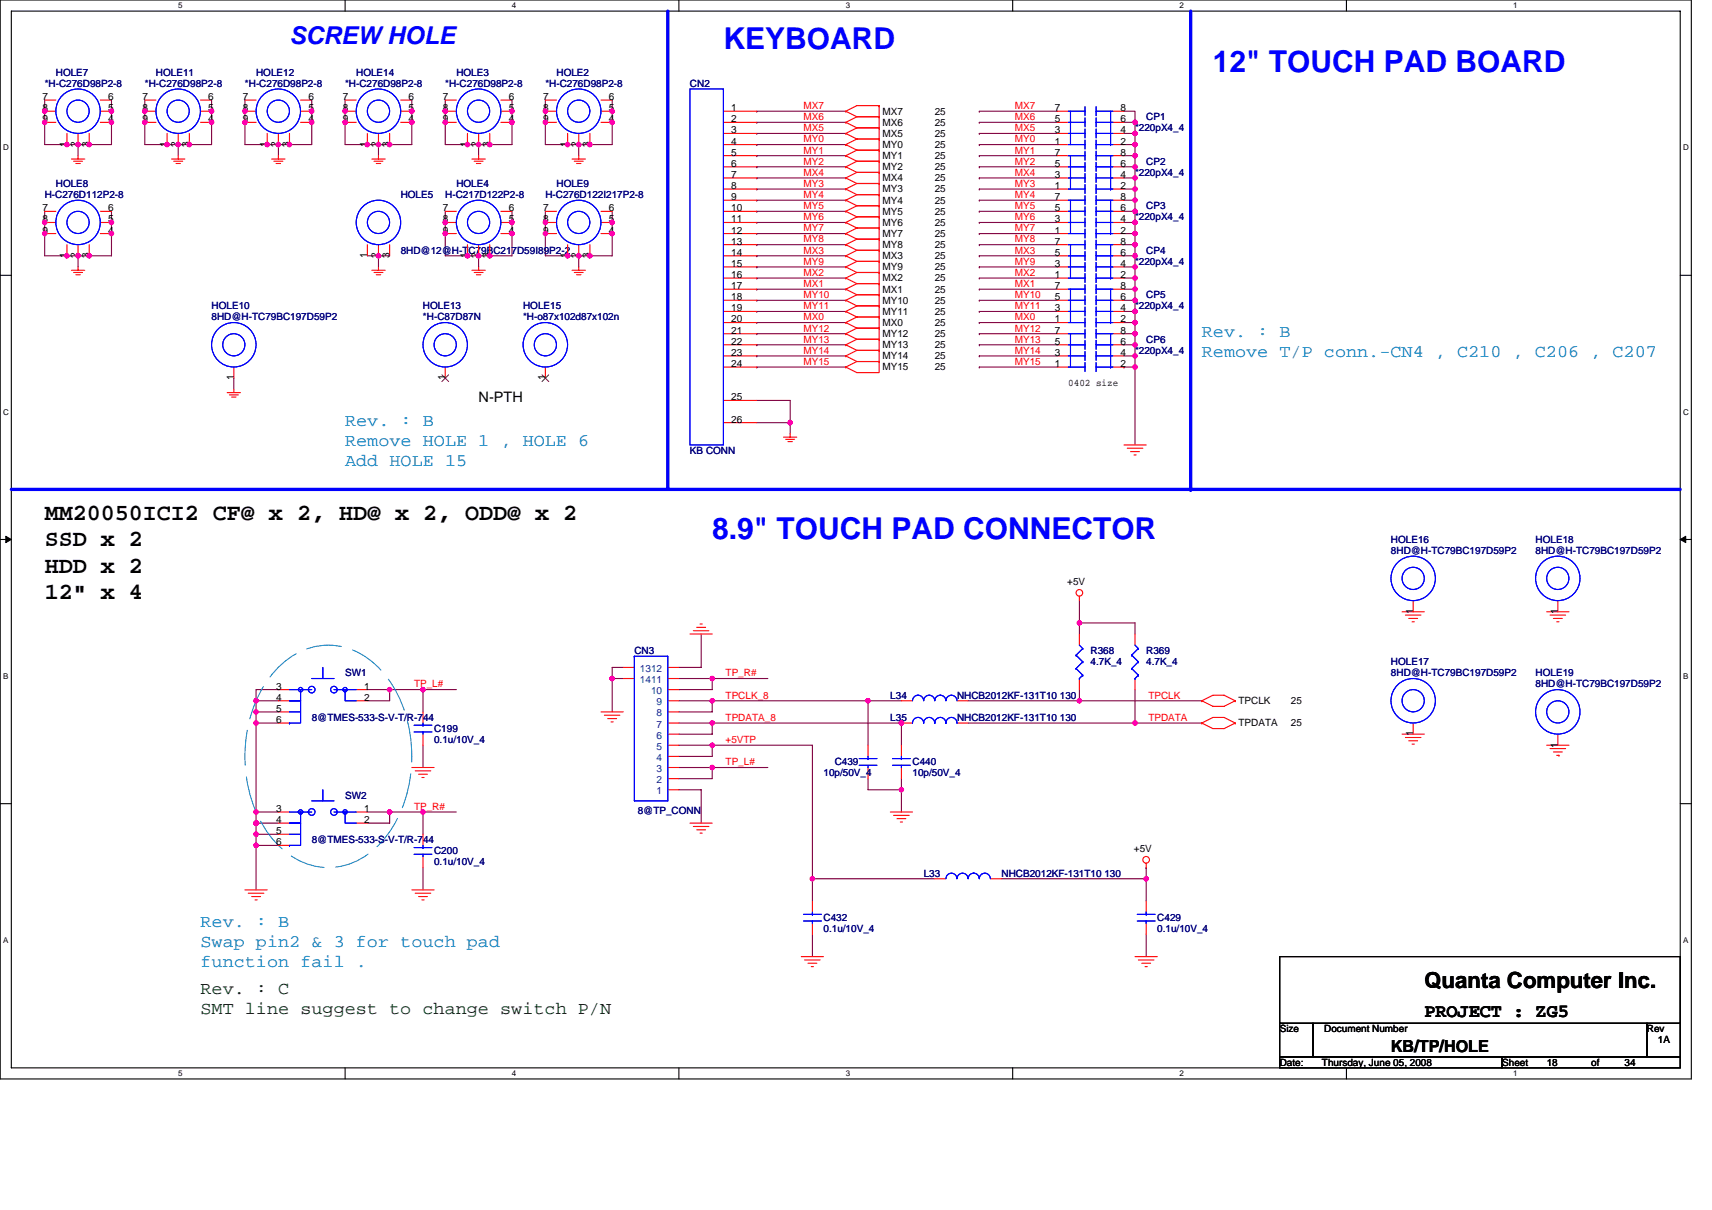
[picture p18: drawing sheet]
<svg xmlns="http://www.w3.org/2000/svg" width="297mm" height="210mm" viewBox="0 0 297 210" stroke-linecap="round" stroke-linejoin="round" font-family="sans-serif">
<defs><g id="words">
<g font-size="5.2" fill="#00f">
<text x="125.5" y="8.6">KEYBOARD</text>
<text x="210.4" y="12.4">12&quot; TOUCH PAD BOARD</text>
<text x="123.6" y="93.5">8.9&quot; TOUCH PAD CONNECTOR</text>
</g>
<text font-size="4.2" fill="#00f" x="50.2" y="7.7">SCREW HOLE</text>
<g font-size="4.1">
<text x="7.8" y="90.2">MM20050ICI2 CF@ x 2, HD@ x 2, ODD@ x 2</text>
<text x="7.8" y="94.8">SSD x 2</text>
<text x="7.8" y="99.4">HDD x 2</text>
<text x="7.8" y="104">12&quot; x 4</text>
</g>
<text font-size="3.9" x="247.1" y="171.4">Quanta Computer Inc.</text>
<text font-size="3.3" x="247.1" y="176.5">PROJECT : ZG5</text>
<g font-size="3.1" fill="#0080c0">
<text x="208.5" y="58.5">Rev. : B</text>
<text x="208.5" y="62">Remove T/P conn.-CN4 , C210 , C206 , C207</text>
<text x="59.9" y="74">Rev. : B</text>
<text x="59.9" y="77.5">Remove HOLE 1 , HOLE 6</text>
<text x="59.9" y="80.9">Add HOLE 15</text>
<text x="34.8" y="160.8">Rev. : B</text>
<text x="34.8" y="164.3">Swap pin2 &amp; 3 for touch pad</text>
<text x="34.8" y="167.8">function fail .</text>
</g>
<g font-size="3.1" fill="#004000">
<text x="34.8" y="172.4">Rev. : C</text>
<text x="34.8" y="175.9">SMT line suggest to change switch P/N</text>
</g>
<text font-size="2.9" x="241.3" y="182.5">KB/TP/HOLE</text>
<text font-size="2.5" x="83" y="69.8">N-PTH</text>
<g font-size="1.7">
<text x="7.4" y="17.4">7</text>
<text x="18.8" y="17.4">6</text>
<text x="24.7" y="17.4">7</text>
<text x="36.1" y="17.4">6</text>
<text x="42.1" y="17.4">7</text>
<text x="53.5" y="17.4">6</text>
<text x="59.5" y="17.4">7</text>
<text x="70.9" y="17.4">6</text>
<text x="76.9" y="17.4">7</text>
<text x="88.3" y="17.4">6</text>
<text x="94.2" y="17.4">7</text>
<text x="105.6" y="17.4">6</text>
<text x="7.4" y="19.3">8</text>
<text x="7.4" y="21.2">9</text>
<text x="18.8" y="21.2">4</text>
<text x="18.8" y="19.3">5</text>
<text x="24.7" y="19.3">8</text>
<text x="24.7" y="21.2">9</text>
<text x="36.1" y="21.2">4</text>
<text x="36.1" y="19.3">5</text>
<text x="42.1" y="19.3">8</text>
<text x="42.1" y="21.2">9</text>
<text x="53.5" y="21.2">4</text>
<text x="53.5" y="19.3">5</text>
<text x="59.5" y="19.3">8</text>
<text x="59.5" y="21.2">9</text>
<text x="70.9" y="21.2">4</text>
<text x="70.9" y="19.3">5</text>
<text x="76.9" y="19.3">8</text>
<text x="76.9" y="21.2">9</text>
<text x="88.3" y="21.2">4</text>
<text x="88.3" y="19.3">5</text>
<text x="94.2" y="19.3">8</text>
<text x="94.2" y="21.2">9</text>
<text x="105.6" y="21.2">4</text>
<text x="105.6" y="19.3">5</text>
<text x="126.9" y="23.1">3</text>
<text x="126.9" y="21.2">2</text>
<text x="126.9" y="19.3">1</text>
<text x="153.1" y="19.9">MX7</text>
<text x="153.1" y="21.8">MX6</text>
<text x="153.1" y="23.7">MX5</text>
<text x="162.2" y="19.9">25</text>
<text x="162.2" y="21.8">25</text>
<text x="162.2" y="23.7">25</text>
<text x="183" y="23.1">3</text>
<text x="183" y="21.2">5</text>
<text x="183" y="19.3">7</text>
<text x="194.4" y="19.3">8</text>
<text x="194.4" y="21.2">6</text>
<text x="194.4" y="23.1">4</text>
<text x="11.6" y="25.5" transform="rotate(-90 11.6 25.5)">1</text>
<text x="13.5" y="25.5" transform="rotate(-90 13.5 25.5)">2</text>
<text x="15.5" y="25.5" transform="rotate(-90 15.5 25.5)">3</text>
<text x="29" y="25.5" transform="rotate(-90 29 25.5)">1</text>
<text x="30.9" y="25.5" transform="rotate(-90 30.9 25.5)">2</text>
<text x="32.8" y="25.5" transform="rotate(-90 32.8 25.5)">3</text>
<text x="46.4" y="25.5" transform="rotate(-90 46.4 25.5)">1</text>
<text x="48.3" y="25.5" transform="rotate(-90 48.3 25.5)">2</text>
<text x="50.2" y="25.5" transform="rotate(-90 50.2 25.5)">3</text>
<text x="63.7" y="25.5" transform="rotate(-90 63.7 25.5)">1</text>
<text x="65.7" y="25.5" transform="rotate(-90 65.7 25.5)">2</text>
<text x="67.6" y="25.5" transform="rotate(-90 67.6 25.5)">3</text>
<text x="81.1" y="25.5" transform="rotate(-90 81.1 25.5)">1</text>
<text x="83" y="25.5" transform="rotate(-90 83 25.5)">2</text>
<text x="85" y="25.5" transform="rotate(-90 85 25.5)">3</text>
<text x="98.5" y="25.5" transform="rotate(-90 98.5 25.5)">1</text>
<text x="100.4" y="25.5" transform="rotate(-90 100.4 25.5)">2</text>
<text x="102.3" y="25.5" transform="rotate(-90 102.3 25.5)">3</text>
<text x="126.9" y="25.1">4</text>
<text x="126.9" y="27">5</text>
<text x="126.9" y="28.9">6</text>
<text x="153.1" y="25.7">MY0</text>
<text x="153.1" y="27.6">MY1</text>
<text x="153.1" y="29.5">MY2</text>
<text x="162.2" y="25.7">25</text>
<text x="162.2" y="27.6">25</text>
<text x="162.2" y="29.5">25</text>
<text x="183" y="28.9">5</text>
<text x="183" y="27">7</text>
<text x="183" y="25.1">1</text>
<text x="194.4" y="27">8</text>
<text x="194.4" y="28.9">6</text>
<text x="194.4" y="25.1">2</text>
<text x="126.9" y="30.9">7</text>
<text x="126.9" y="34.7">9</text>
<text x="126.9" y="32.8">8</text>
<text x="153.1" y="31.5">MX4</text>
<text x="153.1" y="33.4">MY3</text>
<text x="153.1" y="35.3">MY4</text>
<text x="162.2" y="31.5">25</text>
<text x="162.2" y="33.4">25</text>
<text x="162.2" y="35.3">25</text>
<text x="183" y="32.8">1</text>
<text x="183" y="30.9">3</text>
<text x="183" y="34.7">7</text>
<text x="194.4" y="30.9">4</text>
<text x="194.4" y="32.8">2</text>
<text x="194.4" y="34.7">8</text>
<text x="7.4" y="36.7">7</text>
<text x="7.4" y="38.6">8</text>
<text x="7.4" y="40.5">9</text>
<text x="18.8" y="40.5">4</text>
<text x="18.8" y="38.6">5</text>
<text x="18.8" y="36.7">6</text>
<text x="76.9" y="36.7">7</text>
<text x="76.9" y="38.6">8</text>
<text x="76.9" y="40.5">9</text>
<text x="88.3" y="40.5">4</text>
<text x="88.3" y="38.6">5</text>
<text x="88.3" y="36.7">6</text>
<text x="94.2" y="36.7">7</text>
<text x="94.2" y="38.6">8</text>
<text x="94.2" y="40.5">9</text>
<text x="105.6" y="40.5">4</text>
<text x="105.6" y="38.6">5</text>
<text x="105.6" y="36.7">6</text>
<text x="126.9" y="36.7">10</text>
<text x="126.9" y="38.6">11</text>
<text x="126.9" y="40.5">12</text>
<text x="153.1" y="37.3">MY5</text>
<text x="153.1" y="39.2">MY6</text>
<text x="153.1" y="41.1">MY7</text>
<text x="162.2" y="37.3">25</text>
<text x="162.2" y="39.2">25</text>
<text x="162.2" y="41.1">25</text>
<text x="183" y="40.5">1</text>
<text x="183" y="38.6">3</text>
<text x="183" y="36.7">5</text>
<text x="194.4" y="36.7">6</text>
<text x="194.4" y="38.6">4</text>
<text x="194.4" y="40.5">2</text>
<text x="11.6" y="44.8" transform="rotate(-90 11.6 44.8)">1</text>
<text x="13.5" y="44.8" transform="rotate(-90 13.5 44.8)">2</text>
<text x="15.5" y="44.8" transform="rotate(-90 15.5 44.8)">3</text>
<text x="63.7" y="44.8" transform="rotate(-90 63.7 44.8)">1</text>
<text x="65.7" y="44.8" transform="rotate(-90 65.7 44.8)">2</text>
<text x="67.6" y="44.8" transform="rotate(-90 67.6 44.8)">3</text>
<text x="81.1" y="44.8" transform="rotate(-90 81.1 44.8)">1</text>
<text x="83" y="44.8" transform="rotate(-90 83 44.8)">2</text>
<text x="85" y="44.8" transform="rotate(-90 85 44.8)">3</text>
<text x="98.5" y="44.8" transform="rotate(-90 98.5 44.8)">1</text>
<text x="100.4" y="44.8" transform="rotate(-90 100.4 44.8)">2</text>
<text x="102.3" y="44.8" transform="rotate(-90 102.3 44.8)">3</text>
<text x="126.9" y="42.4">13</text>
<text x="126.9" y="44.4">14</text>
<text x="126.9" y="46.3">15</text>
<text x="153.1" y="43.1">MY8</text>
<text x="153.1" y="45">MX3</text>
<text x="153.1" y="46.9">MY9</text>
<text x="162.2" y="43.1">25</text>
<text x="162.2" y="45">25</text>
<text x="162.2" y="46.9">25</text>
<text x="183" y="46.3">3</text>
<text x="183" y="44.4">5</text>
<text x="183" y="42.4">7</text>
<text x="194.4" y="42.4">8</text>
<text x="194.4" y="44.4">6</text>
<text x="194.4" y="46.3">4</text>
<text x="126.9" y="48.2">16</text>
<text x="126.9" y="50.2">17</text>
<text x="126.9" y="52.1">18</text>
<text x="153.1" y="48.8">MX2</text>
<text x="153.1" y="50.8">MX1</text>
<text x="153.1" y="52.7">MY10</text>
<text x="162.2" y="52.7">25</text>
<text x="162.2" y="48.8">25</text>
<text x="162.2" y="50.8">25</text>
<text x="183" y="52.1">5</text>
<text x="183" y="50.2">7</text>
<text x="183" y="48.2">1</text>
<text x="194.4" y="50.2">8</text>
<text x="194.4" y="52.1">6</text>
<text x="194.4" y="48.2">2</text>
<text x="126.9" y="54">19</text>
<text x="126.9" y="56">20</text>
<text x="126.9" y="57.9">21</text>
<text x="126.9" y="59.8">22</text>
<text x="153.1" y="54.6">MY11</text>
<text x="153.1" y="56.6">MX0</text>
<text x="153.1" y="58.5">MY12</text>
<text x="162.2" y="54.6">25</text>
<text x="162.2" y="58.5">25</text>
<text x="162.2" y="56.6">25</text>
<text x="183" y="56">1</text>
<text x="183" y="54">3</text>
<text x="183" y="59.8">5</text>
<text x="183" y="57.9">7</text>
<text x="194.4" y="54">4</text>
<text x="194.4" y="56">2</text>
<text x="194.4" y="57.9">8</text>
<text x="194.4" y="59.8">6</text>
<text x="126.9" y="61.8">23</text>
<text x="126.9" y="63.7">24</text>
<text x="153.1" y="62.4">MY14</text>
<text x="153.1" y="64.3">MY15</text>
<text x="153.1" y="60.4">MY13</text>
<text x="162.2" y="62.4">25</text>
<text x="162.2" y="64.3">25</text>
<text x="162.2" y="60.4">25</text>
<text x="183" y="63.7">1</text>
<text x="183" y="61.8">3</text>
<text x="194.4" y="61.8">4</text>
<text x="194.4" y="63.7">2</text>
<text x="40.6" y="66" transform="rotate(-90 40.6 66)">1</text>
<text x="77.2" y="66" transform="rotate(-90 77.2 66)">1</text>
<text x="94.6" y="66" transform="rotate(-90 94.6 66)">1</text>
<text x="126.9" y="69.5">25</text>
<text x="185.4" y="67">0402 size</text>
<text x="126.9" y="73.3">26</text>
<text x="185.2" y="101.5">+5V</text>
<text x="245.2" y="106.6" transform="rotate(-90 245.2 106.6)">1</text>
<text x="270.3" y="106.6" transform="rotate(-90 270.3 106.6)">1</text>
<text x="47.9" y="119.7">3</text>
<text x="63.2" y="119.7">1</text>
<text x="47.9" y="121.6">4</text>
<text x="47.9" y="123.5">5</text>
<text x="47.9" y="125.5">6</text>
<text x="63.2" y="121.6">2</text>
<text x="214.9" y="122.2">TPCLK</text>
<text x="224" y="122.2">25</text>
<text x="214.9" y="126.1">TPDATA</text>
<text x="224" y="126.1">25</text>
<text x="245.2" y="127.8" transform="rotate(-90 245.2 127.8)">1</text>
<text x="270.3" y="129.7" transform="rotate(-90 270.3 129.7)">1</text>
<text x="47.9" y="140.9">3</text>
<text x="47.9" y="142.8">4</text>
<text x="63.2" y="140.9">1</text>
<text x="63.2" y="142.8">2</text>
<text x="47.9" y="144.8">5</text>
<text x="47.9" y="146.7">6</text>
<text x="196.7" y="147.9">+5V</text>
<text x="222" y="179.1">Size</text>
<text x="229.7" y="179.1">Document Number</text>
<text x="285.7" y="179.1">Rev</text>
<text x="222" y="184.9">Date:</text>
<text x="229.4" y="184.9">Thursday, June 05, 2008</text>
<text x="260.6" y="184.9">Sheet</text>
<text x="268.4" y="184.9">18</text>
<text x="276.1" y="184.9">of</text>
<text x="281.9" y="184.9">34</text>
<text x="287.7" y="181.1">1A</text>
</g>
<g font-size="1.7" fill="#000080">
<text x="7.8" y="15.1">*H-C276D98P2-8</text>
<text x="9.7" y="13.1">HOLE7</text>
<text x="25.1" y="15.1">*H-C276D98P2-8</text>
<text x="27.1" y="13.1">HOLE11</text>
<text x="42.5" y="15.1">*H-C276D98P2-8</text>
<text x="44.4" y="13.1">HOLE12</text>
<text x="59.9" y="15.1">*H-C276D98P2-8</text>
<text x="61.8" y="13.1">HOLE14</text>
<text x="77.3" y="15.1">*H-C276D98P2-8</text>
<text x="79.2" y="13.1">HOLE3</text>
<text x="94.6" y="15.1">*H-C276D98P2-8</text>
<text x="96.6" y="13.1">HOLE2</text>
<text x="119.7" y="15.1">CN2</text>
<text x="196.9" y="22.8">*220pX4_4</text>
<text x="198.9" y="20.9">CP1</text>
<text x="198.9" y="28.6">CP2</text>
<text x="7.8" y="34.4">H-C276D112P2-8</text>
<text x="9.7" y="32.4">HOLE8</text>
<text x="69.5" y="34.4">HOLE5</text>
<text x="77.3" y="34.4">H-C217D122P2-8</text>
<text x="79.2" y="32.4">HOLE4</text>
<text x="94.6" y="34.4">H-C276D122I217P2-8</text>
<text x="96.6" y="32.4">HOLE9</text>
<text x="196.9" y="30.5">*220pX4_4</text>
<text x="196.9" y="38.2">*220pX4_4</text>
<text x="198.9" y="36.3">CP3</text>
<text x="69.5" y="44">8HD@12@H-TC79BC217D59I89P2-2</text>
<text x="196.9" y="46">*220pX4_4</text>
<text x="198.9" y="44">CP4</text>
<text x="36.7" y="53.7">HOLE10</text>
<text x="73.4" y="53.7">HOLE13</text>
<text x="90.8" y="53.7">HOLE15</text>
<text x="196.9" y="53.7">*220pX4_4</text>
<text x="198.9" y="51.7">CP5</text>
<text x="36.7" y="55.6">8HD@H-TC79BC197D59P2</text>
<text x="73.4" y="55.6">*H-C87D87N</text>
<text x="90.8" y="55.6">*H-o87x102d87x102n</text>
<text x="198.9" y="59.5">CP6</text>
<text x="196.9" y="61.4">*220pX4_4</text>
<text x="119.7" y="78.8">KB CONN</text>
<text x="241.3" y="94.2">HOLE16</text>
<text x="266.4" y="94.2">HOLE18</text>
<text x="241.3" y="96.1">8HD@H-TC79BC197D59P2</text>
<text x="266.4" y="96.1">8HD@H-TC79BC197D59P2</text>
<text x="110.1" y="113.5">CN3</text>
<text x="189.2" y="113.5">R368</text>
<text x="198.9" y="113.5">R369</text>
<text x="59.9" y="117.4">SW1</text>
<text x="189.2" y="115.4">4.7K_4</text>
<text x="198.9" y="115.4">4.7K_4</text>
<text x="241.3" y="115.4">HOLE17</text>
<text x="241.3" y="117.4">8HD@H-TC79BC197D59P2</text>
<text x="266.4" y="117.4">HOLE19</text>
<text x="266.4" y="119.3">8HD@H-TC79BC197D59P2</text>
<text x="54.1" y="125.1">8@TMES-533-S-V-T/R-744</text>
<text x="154.5" y="125.1">L35</text>
<text x="154.5" y="121.2">L34</text>
<text x="166" y="125.1">NHCB2012KF-131T10 130</text>
<text x="166" y="121.2">NHCB2012KF-131T10 130</text>
<text x="75.3" y="127">C199</text>
<text x="75.3" y="129">0.1u/10V_4</text>
<text x="142.9" y="134.7">10p/50V_4</text>
<text x="144.8" y="132.8">C439</text>
<text x="158.3" y="132.8">C440</text>
<text x="158.3" y="134.7">10p/50V_4</text>
<text x="59.9" y="138.6">SW2</text>
<text x="110.6" y="141.3">8@TP_CONN</text>
<text x="54.1" y="146.3">8@TMES-533-S-V-T/R-744</text>
<text x="75.3" y="148.3">C200</text>
<text x="75.3" y="150.2">0.1u/10V_4</text>
<text x="160.3" y="152.1">L33</text>
<text x="173.8" y="152.1">NHCB2012KF-131T10 130</text>
<text x="142.9" y="159.8">C432</text>
<text x="142.9" y="161.8">0.1u/10V_4</text>
<text x="200.8" y="159.8">C429</text>
<text x="200.8" y="161.8">0.1u/10V_4</text>
</g>
<g font-size="1.7" fill="#f00">
<text x="139.4" y="18.9">MX7</text>
<text x="139.4" y="22.8">MX5</text>
<text x="139.4" y="20.8">MX6</text>
<text x="176.1" y="18.9">MX7</text>
<text x="176.1" y="22.8">MX5</text>
<text x="176.1" y="20.8">MX6</text>
<text x="139.4" y="24.7">MY0</text>
<text x="139.4" y="28.6">MY2</text>
<text x="139.4" y="26.6">MY1</text>
<text x="176.1" y="24.7">MY0</text>
<text x="176.1" y="28.6">MY2</text>
<text x="176.1" y="26.6">MY1</text>
<text x="139.4" y="32.4">MY3</text>
<text x="139.4" y="30.5">MX4</text>
<text x="139.4" y="34.4">MY4</text>
<text x="176.1" y="32.4">MY3</text>
<text x="176.1" y="30.5">MX4</text>
<text x="176.1" y="34.4">MY4</text>
<text x="139.4" y="36.3">MY5</text>
<text x="139.4" y="38.2">MY6</text>
<text x="139.4" y="40.2">MY7</text>
<text x="176.1" y="36.3">MY5</text>
<text x="176.1" y="38.2">MY6</text>
<text x="176.1" y="40.2">MY7</text>
<text x="139.4" y="42.1">MY8</text>
<text x="139.4" y="47.9">MX2</text>
<text x="139.4" y="44">MX3</text>
<text x="139.4" y="45.9">MY9</text>
<text x="176.1" y="42.1">MY8</text>
<text x="176.1" y="47.9">MX2</text>
<text x="176.1" y="44">MX3</text>
<text x="176.1" y="45.9">MY9</text>
<text x="139.4" y="49.8">MX1</text>
<text x="139.4" y="51.7">MY10</text>
<text x="139.4" y="53.7">MY11</text>
<text x="176.1" y="49.8">MX1</text>
<text x="176.1" y="51.7">MY10</text>
<text x="176.1" y="53.7">MY11</text>
<text x="139.4" y="59.5">MY13</text>
<text x="139.4" y="55.6">MX0</text>
<text x="139.4" y="57.5">MY12</text>
<text x="176.1" y="59.5">MY13</text>
<text x="176.1" y="55.6">MX0</text>
<text x="176.1" y="57.5">MY12</text>
<text x="139.4" y="61.4">MY14</text>
<text x="139.4" y="63.3">MY15</text>
<text x="176.1" y="61.4">MY14</text>
<text x="176.1" y="63.3">MY15</text>
<text x="71.8" y="119.3">TP_L#</text>
<text x="125.9" y="117.4">TP_R#</text>
<text x="125.9" y="125.1">TPDATA_8</text>
<text x="125.9" y="121.2">TPCLK_8</text>
<text x="199.2" y="125.1">TPDATA</text>
<text x="199.2" y="121.2">TPCLK</text>
<text x="125.9" y="128.9">+5VTP</text>
<text x="125.9" y="132.8">TP_L#</text>
<text x="71.8" y="140.5">TP_R#</text>
</g>
<g font-size="1.7" fill="#004080">
<text x="111" y="116.6">1312</text>
<text x="111" y="118.5">1411</text>
<text x="113" y="120.5">10</text>
<text x="113.9" y="124.3">8</text>
<text x="113.9" y="122.4">9</text>
<text x="113.9" y="128.2">6</text>
<text x="113.9" y="130.1">5</text>
<text x="113.9" y="126.3">7</text>
<text x="113.9" y="132">4</text>
<text x="113.9" y="134">3</text>
<text x="113.9" y="135.9">2</text>
<text x="113.9" y="137.8">1</text>
</g>
<g font-size="1.4">
<text x="30.9" y="1.4">5</text>
<text x="88.8" y="1.4">4</text>
<text x="146.7" y="1.4">3</text>
<text x="204.7" y="1.4">2</text>
<text x="262.6" y="1.4">1</text>
<text x=".5" y="26.1">D</text>
<text x="292" y="26.1">D</text>
<text x=".5" y="71.9">C</text>
<text x="292" y="71.9">C</text>
<text x=".5" y="117.8">B</text>
<text x="292" y="117.8">B</text>
<text x=".5" y="163.6">A</text>
<text x="292" y="163.6">A</text>
<text x="30.9" y="186.7">5</text>
<text x="88.8" y="186.7">4</text>
<text x="146.7" y="186.7">3</text>
<text x="204.7" y="186.7">2</text>
<text x="262.6" y="186.7">1</text>
</g>
</g></defs>
<path d="M0 0h293.5v187.2h-293.5zM2 1.9h289.5v183.4h-289.5z" fill="none" stroke="#000" stroke-width=".19"/>
<g fill="#fff">
<path d="M30.9 .2h.8v1.5h-.8z"/>
<path d="M30.9 185.5h.8v1.5h-.8z"/>
</g>
<path d="M59.9 0v1.9M59.9 185.3v1.9" fill="none" stroke="#000" stroke-width=".19"/>
<g fill="#fff">
<path d="M88.8 .2h.8v1.5h-.8z"/>
<path d="M88.8 185.5h.8v1.5h-.8z"/>
</g>
<path d="M117.8 0v1.9M117.8 185.3v1.9" fill="none" stroke="#000" stroke-width=".19"/>
<g fill="#fff">
<path d="M146.7 .2h.8v1.5h-.8z"/>
<path d="M146.7 185.5h.8v1.5h-.8z"/>
</g>
<path d="M175.7 0v1.9M175.7 185.3v1.9" fill="none" stroke="#000" stroke-width=".19"/>
<g fill="#fff">
<path d="M204.7 .2h.7v1.5h-.7z"/>
<path d="M204.7 185.5h.7v1.5h-.7z"/>
</g>
<path d="M233.6 0v1.9M233.6 185.3v1.9" fill="none" stroke="#000" stroke-width=".19"/>
<g fill="#fff">
<path d="M262.6 .2h.7v1.5h-.7z"/>
<path d="M262.6 185.5h.7v1.5h-.7z"/>
<path d="M.5 24.8h1v1.6h-1z"/>
<path d="M292 24.8h1v1.6h-1z"/>
<path d="M.5 70.7h1v1.5h-1z"/>
<path d="M292 70.7h1v1.5h-1z"/>
</g>
<path d="M0 47.8h2M291.5 47.8h2" fill="none" stroke="#000" stroke-width=".19"/>
<g fill="#fff">
<path d="M.5 116.5h.9v1.6h-.9z"/>
<path d="M292 116.5h.9v1.6h-.9z"/>
</g>
<path d="M0 93.6h2M291.5 93.6h2" fill="none" stroke="#000" stroke-width=".19"/>
<path d="M1 93.1l1 .5-1 .6zM291.5 93.6l1-.5v1.1z" fill="#000" stroke="#000" stroke-width=".17"/>
<g fill="#fff">
<path d="M.5 162.4h.9v1.5h-.9z"/>
<path d="M292 162.4h.9v1.5h-.9z"/>
</g>
<path d="M0 139.5h2M291.5 139.5h2M222 166h69.5v11.6h-69.5zM222 177.6h5.8v5.8h-5.8zM227.8 177.6h57.9v5.8h-57.9zM285.7 177.6h5.8v5.8h-5.8zM222 183.4h38.6v1.9h-38.6zM260.6 183.4h30.9v1.9h-30.9z" fill="none" stroke="#000" stroke-width=".19"/>
<g fill="none" stroke="#800040" stroke-width=".19">
<path d="M7.8 19.3h.1M7.8 19.3v5.8h3.8M7.8 17.4v1.9M19.3 17.4v1.9M19.3 19.3h.1M19.3 19.3v5.8h-3.8M25.1 19.3h.1M25.1 19.3v5.8h3.9M25.1 17.4v1.9M36.7 17.4v1.9M36.7 19.3h.1M36.7 19.3v5.8h-3.9"/>
<path d="M42.5 19.3h.1M42.5 19.3v5.8h3.9M42.5 17.4v1.9M54.1 17.4v1.9M54.1 19.3h.1M54.1 19.3v5.8h-3.9M59.9 19.3h.1M59.9 19.3v5.8h3.8M59.9 17.4v1.9M71.5 17.4v1.9M71.5 19.3h.1M71.5 19.3v5.8h-3.9"/>
<path d="M77.3 19.3h.1M77.3 19.3v5.8h3.8M77.3 17.4v1.9M88.8 17.4v1.9M88.8 19.3h.1M88.8 19.3v5.8h-3.8M94.6 19.3h.1M94.6 19.3v5.8h3.9M94.6 17.4v1.9M106.2 17.4v1.9M106.2 19.3h.1M106.2 19.3v5.8h-3.9"/>
<path d="M131.3 19.3h.1M131.3 19.3h15.4M169.9 19.3h.1M169.9 19.3h13.5M195 19.3h1.9v1.9M7.8 21.2h.1M7.8 38.6h.1M7.8 38.6v5.8h3.8M7.8 36.7v1.9M11.6 25.1h.1M11.6 25.1h1.9M13.5 25.1h.1"/>
<path d="M13.5 25.1h2M13.5 25.1v1.9M15.5 25.1h.1M19.3 36.7v1.9M19.3 38.6h.1M19.3 38.6v5.8h-3.8M25.1 21.2h.1M29 25.1h.1M29 25.1h1.9M30.9 25.1h.1M30.9 25.1h1.9M30.9 25.1v1.9"/>
<path d="M32.8 25.1h.1M42.5 21.2h.1M46.4 25.1h.1M46.4 25.1h1.9M48.3 25.1h.1M48.3 25.1h1.9M48.3 25.1v1.9M50.2 25.1h.1M59.9 21.2h.1M63.7 25.1h.1M63.7 25.1h2M65.7 25.1h.1"/>
<path d="M65.7 25.1h1.9M65.7 25.1v1.9M67.6 25.1h.1M77.3 21.2h.1M77.3 38.6h.1M77.3 38.6v5.8h3.8M77.3 36.7v1.9M81.1 25.1h.1M81.1 25.1h1.9M83 25.1h.1M83 25.1h2M83 25.1v1.9"/>
<path d="M85 25.1h.1M88.8 36.7v1.9M88.8 38.6h.1M88.8 38.6v5.8h-3.8M94.6 38.6h.1M94.6 38.6v5.8h3.9M94.6 36.7v1.9M94.6 21.2h.1M98.5 25.1h.1M98.5 25.1h1.9M100.4 25.1h.1M100.4 25.1h1.9"/>
<path d="M100.4 25.1v1.9M102.3 25.1h.1M106.2 36.7v1.9M106.2 38.6h.1M106.2 38.6v5.8h-3.9M131.3 23.2h.1M131.3 25.1h.1M131.3 32.8h.1M131.3 36.7h.1M131.3 29h.1M131.3 21.2h.1M131.3 27h.1"/>
<path d="M131.3 30.9h.1M131.3 34.7h.1M131.3 38.6h.1M131.3 25.1h15.4M131.3 23.2h15.4M131.3 32.8h15.4M131.3 36.7h15.4M131.3 29h15.4M131.3 21.2h15.4M131.3 27h15.4M131.3 30.9h15.4M131.3 34.7h15.4"/>
<path d="M131.3 38.6h15.4M169.9 25.1h.1M169.9 32.8h.1M169.9 36.7h.1M169.9 29h.1M169.9 27h.1M169.9 30.9h.1M169.9 34.7h.1M169.9 38.6h.1M169.9 23.2h.1M169.9 21.2h.1M169.9 25.1h13.5"/>
<path d="M169.9 23.2h13.5M169.9 32.8h13.5M169.9 36.7h13.5M169.9 29h13.5M169.9 21.2h13.5M169.9 27h13.5M169.9 30.9h13.5M169.9 34.7h13.5M169.9 38.6h13.5M195 21.2h1.9M195 23.2h1.9M195 25.1h1.9"/>
<path d="M195 27h1.9M195 29h1.9M195 30.9h1.9M195 32.8h1.9M195 36.7h1.9M195 38.6h1.9M195 34.7h1.9M196.9 23.2h.1M196.9 25.1h.1M196.9 21.2v2M196.9 30.9h.1M196.9 38.6h.1"/>
<path d="M196.9 29h.1M196.9 27h.1M196.9 36.7h.1M196.9 34.7v2M196.9 34.7h.1M196.9 32.8h.1M196.9 21.2h.1M196.9 23.2v11.5M196.9 36.7v5.8M7.8 40.5h.1M11.6 44.4h.1M11.6 44.4h1.9"/>
<path d="M13.5 44.4h.1M13.5 44.4h2M13.5 44.4v1.9M15.5 44.4h.1M63.7 44.4h2M65.7 44.4h.1M65.7 44.4h1.9M65.7 44.4v1.9M77.3 40.5h.1M81.1 44.4h.1M81.1 44.4h1.9M83 44.4h.1"/>
<path d="M83 44.4h2M83 44.4v1.9M85 44.4h.1M94.6 40.5h.1M98.5 44.4h.1M98.5 44.4h1.9M100.4 44.4h.1M100.4 44.4h1.9M100.4 44.4v1.9M102.3 44.4h.1M131.3 59.8h.1M131.3 42.5h.1"/>
<path d="M131.3 48.3h.1M131.3 50.2h.1M131.3 52.1h.1M131.3 54h.1M131.3 56h.1M131.3 57.9h.1M131.3 40.5h.1M131.3 44.4h.1M131.3 46.3h.1M131.3 44.4h15.4M131.3 59.8h15.4M131.3 42.5h15.4"/>
<path d="M131.3 48.3h15.4M131.3 50.2h15.4M131.3 52.1h15.4M131.3 54h15.4M131.3 56h15.4M131.3 57.9h15.4M131.3 40.5h15.4M131.3 46.3h15.4M169.9 59.8h.1M169.9 42.5h.1M169.9 48.3h.1M169.9 50.2h.1"/>
<path d="M169.9 52.1h.1M169.9 54h.1M169.9 56h.1M169.9 57.9h.1M169.9 40.5h.1M169.9 44.4h.1M169.9 46.3h.1M169.9 44.4h13.5M169.9 59.8h13.5M169.9 42.5h13.5M169.9 48.3h13.5M169.9 50.2h13.5"/>
<path d="M169.9 52.1h13.5M169.9 54h13.5M169.9 56h13.5M169.9 57.9h13.5M169.9 40.5h13.5M169.9 46.3h13.5M195 44.4h1.9M195 54h1.9M195 40.5h1.9M195 46.3h1.9M195 48.3h1.9M195 50.2h1.9"/>
<path d="M195 56h1.9M195 57.9h1.9M195 59.8h1.9M195 42.5h1.9M196.9 56h.1M196.9 54h.1M196.9 46.3h.1M196.9 42.5v1.9M196.9 44.4h.1M196.9 48.3h.1M196.9 52.1h.1M196.9 57.9h.1"/>
<path d="M196.9 59.8v2h-1.9M196.9 59.8h.1M196.9 50.2v1.9h-1.9M196.9 50.2h.1M196.9 42.5h.1M196.9 40.5h.1M196.9 44.4v5.8M196.9 52.1v7.7M40.6 65.6v2M131.3 61.8h.1M131.3 63.7h.1M131.3 69.5h5.8v3.9"/>
<path d="M131.3 73.4h5.8M131.3 61.8h15.4M131.3 63.7h15.4M137.1 73.4h.1M137.1 73.4v1.9M169.9 61.8h.1M169.9 63.7h.1M169.9 61.8h13.5M169.9 63.7h13.5M195 63.7h.1M195 63.7h1.9M196.9 63.7v13.5"/>
<path d="M196.9 61.8h.1M196.9 61.8v1.9M48.3 119.7h-3.9v1.9M63.7 119.7h3.9M67.6 119.7h.1M67.6 119.7v1.9h-3.9M67.6 119.7h11.6M73.4 119.7h.1M73.4 119.7v3.8M106.2 117.8h.1M106.2 117.8h1.9M106.2 117.8v5.7"/>
<path d="M108.1 115.8h-1.9v2M117.8 117.8h5.8M121.7 110v5.8h-3.9M123.6 117.8v1.9h-5.8M123.6 117.8h.1M123.6 117.8h9.6M187.3 108.1h9.6v1.9M187.3 119.7v1.9M187.3 108.1v1.9M187.3 108.1h.1M187.3 104.2v3.9M196.9 119.7v5.8"/>
<path d="M44.4 121.6h3.9M44.4 121.6v1.9h3.9M44.4 121.6h.1M44.4 123.5v2h3.9M44.4 123.5h.1M44.4 125.5h.1M44.4 125.5v17.3M73.4 129.3v3.9M117.8 137.1h3.9v5.7M117.8 133.2h5.8M117.8 121.6h5.8M117.8 125.5h5.8"/>
<path d="M117.8 129.3h5.8M123.6 133.2v1.9h-5.8M123.6 133.2h.1M123.6 125.5h.1M123.6 121.6h.1M123.6 121.6v1.9h-5.8M123.6 125.5v1.9h-5.8M123.6 129.3h.1M123.6 129.3v2h-5.8M123.6 129.3h17.4v23.2M123.6 133.2h9.6M123.6 121.6h32.8"/>
<path d="M123.6 125.5h32.8M150.6 121.6h.1M150.6 121.6v7.7M150.6 135.1v2h5.8M156.4 125.5h.1M156.4 137.1h.1M156.4 135.1v2M156.4 125.5v3.8M156.4 137.1v3.8M168 121.6h19.3M168 125.5h28.9M187.3 121.6h.1"/>
<path d="M187.3 121.6h21.2M196.9 125.5h.1M196.9 125.5h11.6M44.4 142.8h.1M44.4 140.9h.1M44.4 140.9h3.9M44.4 146.7h.1M44.4 142.8v2h3.9M44.4 146.7h3.9M44.4 144.8h.1M44.4 142.8h3.9M44.4 144.8v9.6"/>
<path d="M63.7 140.9h3.9M67.6 140.9v1.9h-3.9M67.6 140.9h.1M67.6 140.9h11.6M73.4 140.9h.1M73.4 140.9v3.9M73.4 150.6v3.8M141 152.5h.1M141 152.5v3.9M141 152.5h21.2M173.8 152.5h25.1M198.9 152.5v3.9"/>
<path d="M198.9 150.6h.1M198.9 150.6v1.9M141 162.1v3.9M198.9 162.1v3.9"/>
</g>
<g fill="#f0f" stroke="#f0f" stroke-width=".19">
<circle cx="44.4" cy="142.8" r=".38"/>
<circle cx="67.6" cy="119.7" r=".38"/>
<circle cx="73.4" cy="140.9" r=".38"/>
<circle cx="73.4" cy="119.7" r=".38"/>
<circle cx="44.4" cy="140.9" r=".38"/>
<circle cx="44.4" cy="146.7" r=".38"/>
<circle cx="44.4" cy="121.6" r=".38"/>
<circle cx="106.2" cy="117.7" r=".38"/>
<circle cx="44.4" cy="123.5" r=".38"/>
<circle cx="106.2" cy="40.5" r=".38"/>
<circle cx="106.2" cy="38.6" r=".38"/>
<circle cx="98.5" cy="44.4" r=".38"/>
<circle cx="102.3" cy="44.4" r=".38"/>
<circle cx="94.6" cy="40.5" r=".38"/>
<circle cx="100.4" cy="44.4" r=".38"/>
<circle cx="94.6" cy="38.6" r=".38"/>
<circle cx="71.5" cy="21.2" r=".38"/>
<circle cx="71.5" cy="19.3" r=".38"/>
<circle cx="63.7" cy="25.1" r=".38"/>
<circle cx="67.6" cy="25.1" r=".38"/>
<circle cx="59.9" cy="21.2" r=".38"/>
<circle cx="65.7" cy="25.1" r=".38"/>
<circle cx="59.9" cy="19.3" r=".38"/>
<circle cx="88.8" cy="21.2" r=".38"/>
<circle cx="88.8" cy="19.3" r=".38"/>
<circle cx="81.1" cy="25.1" r=".38"/>
<circle cx="85" cy="25.1" r=".38"/>
<circle cx="77.2" cy="21.2" r=".38"/>
<circle cx="83" cy="25.1" r=".38"/>
<circle cx="77.2" cy="19.3" r=".38"/>
<circle cx="19.3" cy="21.2" r=".38"/>
<circle cx="19.3" cy="19.3" r=".38"/>
<circle cx="11.6" cy="25.1" r=".38"/>
<circle cx="15.5" cy="25.1" r=".38"/>
<circle cx="7.8" cy="21.2" r=".38"/>
<circle cx="13.5" cy="25.1" r=".38"/>
<circle cx="7.8" cy="19.3" r=".38"/>
<circle cx="36.7" cy="21.2" r=".38"/>
<circle cx="36.7" cy="19.3" r=".38"/>
<circle cx="29" cy="25.1" r=".38"/>
<circle cx="32.8" cy="25.1" r=".38"/>
<circle cx="25.1" cy="21.2" r=".38"/>
<circle cx="30.9" cy="25.1" r=".38"/>
<circle cx="25.1" cy="19.3" r=".38"/>
<circle cx="19.3" cy="40.5" r=".38"/>
<circle cx="19.3" cy="38.6" r=".38"/>
<circle cx="11.6" cy="44.4" r=".38"/>
<circle cx="15.5" cy="44.4" r=".38"/>
<circle cx="7.8" cy="40.5" r=".38"/>
<circle cx="13.5" cy="44.4" r=".38"/>
<circle cx="7.8" cy="38.6" r=".38"/>
<circle cx="88.8" cy="40.5" r=".38"/>
<circle cx="88.8" cy="38.6" r=".38"/>
<circle cx="81.1" cy="44.4" r=".38"/>
<circle cx="85" cy="44.4" r=".38"/>
<circle cx="77.2" cy="40.5" r=".38"/>
<circle cx="83" cy="44.4" r=".38"/>
<circle cx="77.2" cy="38.6" r=".38"/>
<circle cx="54.1" cy="21.2" r=".38"/>
<circle cx="54.1" cy="19.3" r=".38"/>
<circle cx="46.4" cy="25.1" r=".38"/>
<circle cx="50.2" cy="25.1" r=".38"/>
<circle cx="42.5" cy="21.2" r=".38"/>
<circle cx="48.3" cy="25.1" r=".38"/>
<circle cx="42.5" cy="19.3" r=".38"/>
<circle cx="44.4" cy="125.5" r=".38"/>
<circle cx="44.4" cy="144.8" r=".38"/>
<circle cx="123.6" cy="117.7" r=".38"/>
<circle cx="123.6" cy="133.2" r=".38"/>
<circle cx="156.4" cy="125.5" r=".38"/>
<circle cx="150.6" cy="121.6" r=".38"/>
<circle cx="187.3" cy="108.1" r=".38"/>
<circle cx="196.9" cy="125.5" r=".38"/>
<circle cx="156.4" cy="137" r=".38"/>
<circle cx="123.6" cy="125.5" r=".38"/>
<circle cx="123.6" cy="121.6" r=".38"/>
<circle cx="187.3" cy="121.6" r=".38"/>
<circle cx="140.9" cy="152.5" r=".38"/>
<circle cx="198.9" cy="152.5" r=".38"/>
<circle cx="123.6" cy="129.3" r=".38"/>
<circle cx="106.2" cy="21.2" r=".38"/>
<circle cx="106.2" cy="19.3" r=".38"/>
<circle cx="98.5" cy="25.1" r=".38"/>
<circle cx="102.3" cy="25.1" r=".38"/>
<circle cx="94.6" cy="21.2" r=".38"/>
<circle cx="100.4" cy="25.1" r=".38"/>
<circle cx="94.6" cy="19.3" r=".38"/>
<circle cx="137.1" cy="73.3" r=".38"/>
<circle cx="65.7" cy="44.4" r=".38"/>
<circle cx="67.6" cy="140.9" r=".38"/>
<circle cx="196.9" cy="23.2" r=".38"/>
<circle cx="196.9" cy="25.1" r=".38"/>
<circle cx="196.9" cy="56" r=".38"/>
<circle cx="196.9" cy="30.9" r=".38"/>
<circle cx="196.9" cy="54" r=".38"/>
<circle cx="196.9" cy="38.6" r=".38"/>
<circle cx="196.9" cy="46.3" r=".38"/>
<circle cx="196.9" cy="28.9" r=".38"/>
<circle cx="196.9" cy="44.4" r=".38"/>
<circle cx="196.9" cy="61.8" r=".38"/>
<circle cx="196.9" cy="48.2" r=".38"/>
<circle cx="196.9" cy="27" r=".38"/>
<circle cx="196.9" cy="36.7" r=".38"/>
<circle cx="196.9" cy="52.1" r=".38"/>
<circle cx="196.9" cy="57.9" r=".38"/>
<circle cx="196.9" cy="63.7" r=".38"/>
<circle cx="196.9" cy="59.8" r=".38"/>
<circle cx="196.9" cy="50.2" r=".38"/>
<circle cx="196.9" cy="42.5" r=".38"/>
<circle cx="196.9" cy="40.5" r=".38"/>
<circle cx="196.9" cy="34.7" r=".38"/>
<circle cx="196.9" cy="32.8" r=".38"/>
<circle cx="196.9" cy="21.2" r=".38"/>
</g>
<g fill="none" stroke="#f00" stroke-width=".19">
<path d="M7.8 19.3h1.9M7.8 17.4h1.9M17.4 19.3h1.9M17.4 17.4h1.9M25.1 19.3h2M25.1 17.4h2M34.8 19.3h1.9M34.8 17.4h1.9M42.5 19.3h1.9M42.5 17.4h1.9M52.2 19.3h1.9M52.2 17.4h1.9"/>
<path d="M59.9 19.3h1.9M59.9 17.4h1.9M69.5 19.3h2M69.5 17.4h2M77.3 19.3h1.9M77.3 17.4h1.9M86.9 19.3h1.9M86.9 17.4h1.9M94.6 19.3h2M94.6 17.4h2M104.3 19.3h1.9M104.3 17.4h1.9"/>
<path d="M125.5 19.3h5.8M146.7 19.3h.1M146.7 19.3l2 1M152.5 18.3h-3.8l-2 1M152.5 18.3v2h-3.8M152.5 18.3h.1M183.4 19.3h2M193.1 19.3h1.9M7.8 21.2h1.9M7.8 36.7h1.9M7.8 38.6h1.9M11.6 23.2v1.9"/>
<path d="M12.4 27.6h2.3M12.8 28h1.5M13.2 28.4h.7M13.5 27v.6M13.5 23.2v1.9M15.5 23.2v1.9M17.4 21.2h1.9M17.4 36.7h1.9M17.4 38.6h1.9M25.1 21.2h2M29 23.2v1.9M29.8 27.6h2.3"/>
<path d="M30.1 28h1.6M30.5 28.4h.8M30.9 27v.6M30.9 23.2v1.9M32.8 23.2v1.9M34.8 21.2h1.9M42.5 21.2h1.9M46.4 23.2v1.9M47.1 27.6h2.4M47.5 28h1.6M47.9 28.4h.8M48.3 27v.6"/>
<path d="M48.3 23.2v1.9M50.2 23.2v1.9M52.2 21.2h1.9M59.9 21.2h1.9M63.7 23.2v1.9M64.5 27.6h2.3M64.9 28h1.5M65.3 28.4h.8M65.7 27v.6M65.7 23.2v1.9M67.6 23.2v1.9M69.5 21.2h2"/>
<path d="M77.3 21.2h1.9M77.3 36.7h1.9M77.3 38.6h1.9M81.1 23.2v1.9M81.9 27.6h2.3M82.3 28h1.5M82.7 28.4h.7M83 27v.6M83 23.2v1.9M85 23.2v1.9M86.9 21.2h1.9M86.9 36.7h1.9"/>
<path d="M86.9 38.6h1.9M94.6 21.2h2M94.6 36.7h2M94.6 38.6h2M98.5 23.2v1.9M99.3 27.6h2.3M99.6 28h1.6M100 28.4h.8M100.4 27v.6M100.4 23.2v1.9M102.3 23.2v1.9M104.3 21.2h1.9"/>
<path d="M104.3 36.7h1.9M104.3 38.6h1.9M125.5 23.2h5.8M125.5 25.1h5.8M125.5 27h5.8M125.5 29h5.8M125.5 30.9h5.8M125.5 21.2h5.8M125.5 34.7h5.8M125.5 36.7h5.8M125.5 38.6h5.8M125.5 32.8h5.8"/>
<path d="M146.7 21.2h.1M146.7 23.2h.1M146.7 25.1h.1M146.7 27h.1M146.7 29h.1M146.7 30.9h.1M146.7 32.8h.1M146.7 34.7h.1M146.7 36.7h.1M146.7 38.6h.1M146.7 21.2l2 1M146.7 23.2l2 .9"/>
<path d="M146.7 25.1l2 1M146.7 27l2 1M146.7 29l2 .9M146.7 30.9l2 .9M146.7 32.8l2 1M146.7 34.7l2 1M146.7 36.7l2 .9M146.7 38.6l2 1M148.7 20.3h3.8M148.7 22.2h3.8M148.7 24.1h3.8M148.7 26.1h3.8"/>
<path d="M148.7 28h3.8M148.7 29.9h3.8M148.7 31.8h3.8M148.7 33.8h3.8M148.7 35.7h3.8M148.7 37.6h3.8M148.7 39.6h3.8M148.7 20.3l-2 .9M148.7 22.2l-2 1M148.7 24.1l-2 1M148.7 26.1l-2 .9M148.7 28l-2 1"/>
<path d="M148.7 29.9l-2 1M148.7 31.8l-2 1M148.7 33.8l-2 .9M148.7 35.7l-2 1M148.7 37.6l-2 1M148.7 39.6l-2 .9M152.5 20.3v1.9h-3.8M152.5 20.3h.1M152.5 22.2v1.9h-3.8M152.5 22.2h.1M152.5 24.1v2h-3.8M152.5 24.1h.1"/>
<path d="M152.5 26.1v1.9h-3.8M152.5 26.1h.1M152.5 28v1.9h-3.8M152.5 28h.1M152.5 29.9v1.9h-3.8M152.5 29.9h.1M152.5 31.8v2h-3.8M152.5 31.8h.1M152.5 33.8v1.9h-3.8M152.5 33.8h.1M152.5 35.7v1.9h-3.8M152.5 35.7h.1"/>
<path d="M152.5 37.6v2h-3.8M152.5 37.6h.1M152.5 39.6v1.9h-3.8M152.5 39.6h.1M183.4 23.2h2M183.4 25.1h2M183.4 27h2M183.4 29h2M183.4 30.9h2M183.4 21.2h2M183.4 34.7h2M183.4 36.7h2"/>
<path d="M183.4 38.6h2M183.4 32.8h2M193.1 23.2h1.9M193.1 25.1h1.9M193.1 27h1.9M193.1 29h1.9M193.1 30.9h1.9M193.1 21.2h1.9M193.1 34.7h1.9M193.1 36.7h1.9M193.1 38.6h1.9M193.1 32.8h1.9"/>
<path d="M7.8 40.5h1.9M11.6 42.5v1.9M12.4 46.9h2.3M12.8 47.3h1.5M13.2 47.7h.7M13.5 46.3v.6M13.5 42.5v1.9M15.5 42.5v1.9M17.4 40.5h1.9M63.7 42.5v1.9M64.5 46.9h2.3M64.9 47.3h1.5"/>
<path d="M65.3 47.7h.8M65.7 46.3v.6M65.7 42.5v1.9M67.6 42.5v1.9M77.3 40.5h1.9M81.1 42.5v1.9M81.9 46.9h2.3M82.3 47.3h1.5M82.7 47.7h.7M83 46.3v.6M83 42.5v1.9M85 42.5v1.9"/>
<path d="M86.9 40.5h1.9M94.6 40.5h2M98.5 42.5v1.9M99.3 46.9h2.3M99.6 47.3h1.6M100 47.7h.8M100.4 46.3v.6M100.4 42.5v1.9M102.3 42.5v1.9M104.3 40.5h1.9M125.5 56h5.8M125.5 54h5.8"/>
<path d="M125.5 52.1h5.8M125.5 50.2h5.8M125.5 40.5h5.8M125.5 42.5h5.8M125.5 44.4h5.8M125.5 46.3h5.8M125.5 48.3h5.8M125.5 57.9h5.8M125.5 59.8h5.8M146.7 40.5h.1M146.7 42.5h.1M146.7 44.4h.1"/>
<path d="M146.7 46.3h.1M146.7 48.3h.1M146.7 50.2h.1M146.7 52.1h.1M146.7 54h.1M146.7 56h.1M146.7 57.9h.1M146.7 59.8h.1M146.7 40.5l2 1M146.7 42.5l2 .9M146.7 44.4l2 1M146.7 46.3l2 1"/>
<path d="M146.7 48.3l2 .9M146.7 50.2l2 .9M146.7 52.1l2 1M146.7 54l2 1M146.7 56l2 .9M146.7 57.9l2 1M146.7 59.8l2 1M148.7 41.5h3.8M148.7 43.4h3.8M148.7 45.4h3.8M148.7 47.3h3.8M148.7 49.2h3.8"/>
<path d="M148.7 51.1h3.8M148.7 53.1h3.8M148.7 55h3.8M148.7 56.9h3.8M148.7 58.9h3.8M148.7 41.5l-2 1M148.7 43.4l-2 1M148.7 45.4l-2 .9M148.7 47.3l-2 1M148.7 49.2l-2 1M148.7 51.1l-2 1M148.7 53.1l-2 .9"/>
<path d="M148.7 55l-2 1M148.7 56.9l-2 1M148.7 58.9l-2 .9M152.5 41.5v1.9h-3.8M152.5 41.5h.1M152.5 43.4v2h-3.8M152.5 43.4h.1M152.5 45.4v1.9h-3.8M152.5 45.4h.1M152.5 47.3v1.9h-3.8M152.5 47.3h.1M152.5 49.2v1.9h-3.8"/>
<path d="M152.5 49.2h.1M152.5 51.1v2h-3.8M152.5 51.1h.1M152.5 53.1v1.9h-3.8M152.5 53.1h.1M152.5 55v1.9h-3.8M152.5 55h.1M152.5 56.9v2h-3.8M152.5 56.9h.1M152.5 58.9v1.9h-3.8M152.5 58.9h.1M183.4 56h2"/>
<path d="M183.4 54h2M183.4 52.1h2M183.4 50.2h2M183.4 40.5h2M183.4 42.5h2M183.4 44.4h2M183.4 46.3h2M183.4 48.3h2M183.4 57.9h2M183.4 59.8h2M193.1 56h1.9M193.1 54h1.9"/>
<path d="M193.1 52.1h1.9M193.1 50.2h1.9M193.1 40.5h1.9M193.1 42.5h1.9M193.1 44.4h1.9M193.1 46.3h1.9M193.1 48.3h1.9M193.1 57.9h1.9M193.1 59.8h1.9M39.4 68.1h2.3M39.8 68.5h1.5M40.2 68.9h.8"/>
<path d="M40.6 67.6v.5M40.6 63.7v1.9M77.3 63.7v1.9M94.6 63.7v1.9M125.5 61.8h5.8M125.5 63.7h5.8M125.5 69.5h5.8M125.5 73.4h5.8M135.9 75.9h2.3M136.3 76.2h1.6M136.7 76.6h.8M137.1 75.3v.6"/>
<path d="M146.7 61.8h.1M146.7 63.7h.1M146.7 61.8l2 .9M148.7 60.8h3.8M148.7 62.7h3.8M148.7 60.8l-2 1M148.7 62.7l-2 1M152.5 60.8v1.9h-3.8M152.5 60.8h.1M152.5 62.7v2h-3.8l-2-1M152.5 62.7h.1M183.4 61.8h2"/>
<path d="M183.4 63.7h2M193.1 61.8h1.9M193.1 63.7h1.9M195 77.2h3.9M195.6 77.8h2.7M196.2 78.4h1.5M196.7 79h.4M48.3 119.7h1.9M61.8 119.7h1.9M108.1 117.8h2M108.1 115.8h2M115.9 119.7h1.9"/>
<path d="M115.9 117.8h1.9M115.9 115.8h1.9M119.7 110h3.9M120.3 109.5h2.7M120.9 108.9h1.5M121.5 108.3h.3M187.3 103.5v.7M187.3 110v2M187.3 117.8v1.9M196.9 110v2M196.9 117.8v1.9M243.3 106.2h3.8"/>
<path d="M243.8 106.7h2.7M244.4 107.3h1.6M245 107.9h.4M245.2 104.2v2M268.4 106.2h3.8M268.9 106.7h2.7M269.5 107.3h1.6M270.1 107.9h.4M270.3 104.2v2M48.3 125.5h1.9M48.3 123.5h1.9M48.3 121.6h1.9"/>
<path d="M61.8 121.6h1.9M71.5 133.2h3.8M72 133.8h2.7M72.6 134.4h1.6M73.2 134.9h.4M73.4 123.5v2M73.4 127.4v1.9M104.3 123.5h3.8M104.9 124.1h2.7M105.4 124.7h1.6M106 125.3h.4M115.9 125.5h1.9"/>
<path d="M115.9 127.4h1.9M115.9 129.3h1.9M115.9 131.3h1.9M115.9 133.2h1.9M115.9 135.1h1.9M115.9 137.1h1.9M115.9 123.5h1.9M115.9 121.6h1.9M150.6 129.3v2M150.6 133.2v1.9M156.4 125.5h1.9M156.4 121.6h1.9"/>
<path d="M156.4 129.3v2M156.4 133.2v1.9M166 125.5h2M166 121.6h2M208.5 121.6l1.9-1h2l1.9 1M208.5 121.6h.1M208.5 121.6l1.9 1h2l1.9-1M208.5 125.5l1.9-1h2l1.9 1M208.5 125.5h.1M208.5 125.5l1.9 .9h2l1.9-.9M214.3 121.6h.1M214.3 125.5h.1"/>
<path d="M243.3 127.4h3.8M243.8 128h2.7M244.4 128.6h1.6M245 129.1h.4M245.2 125.5v1.9M268.4 129.3h3.8M268.9 129.9h2.7M269.5 130.5h1.6M270.1 131.1h.4M270.3 127.4v1.9M270.5 131.1h.1M42.5 154.4h3.9"/>
<path d="M43.1 155h2.7M43.7 155.6h1.5M44.2 156.2h.4M48.3 140.9h1.9M48.3 142.8h1.9M48.3 144.8h1.9M48.3 146.7h1.9M61.8 140.9h1.9M61.8 142.8h1.9M71.5 154.4h3.8M72 155h2.7M72.6 155.6h1.6"/>
<path d="M73.2 156.2h.4M73.4 144.8v1.9M73.4 148.6v2M119.7 142.8h3.9M120.3 143.4h2.7M120.9 144h1.5M121.5 144.6h.3M141 156.4v1.9M154.5 140.9h3.8M155 141.5h2.8M155.6 142.1h1.6M156.2 142.7h.4"/>
<path d="M162.2 152.5h1.9M171.8 152.5h2M198.9 149.8v.8M198.9 156.4v1.9M139 166h3.9M139.6 166.6h2.7M140.2 167.2h1.5M140.8 167.7h.3M141 160.2v1.9M196.9 166h3.9M197.5 166.6h2.7M198.1 167.2h1.5"/>
<path d="M198.7 167.7h.4M198.9 160.2v1.9"/>
<circle cx="187.3" cy="102.9" r=".57"/>
<circle cx="198.9" cy="149.2" r=".58"/>
</g>
<path d="M115.9 1.9v83M206.6 1.9v83M2 84.9h289.5M206.6 84.9h.1" fill="none" stroke="#00f" stroke-width=".57"/>
<path d="M48.2 115.9a11.7 11.7 0 0 1 17.5 0 23 23 0 0 1 5.2 20.8 18.3 18.3 0 0 1-8.6 12.5 11.6 11.6 0 0 1-14.1-2.6 23.1 23.1 0 0 1-5.1-20.8 20.6 20.6 0 0 1 5.1-9.9z" fill="none" stroke="#0080c0" stroke-width=".17" stroke-dasharray="6.1 2"/>
<g fill="none" stroke="#00f" stroke-width=".19">
<path d="M119.7 15.4h5.8v61.8h-5.8zM185.4 19.3h2.9M185.7 19.3v5.8M188.3 18.5v1.6M190.2 18.5v1.6M190.2 19.3h2.9M192.7 19.3v5.8M185.4 32.8h2.9M185.4 30.9h2.9M185.4 29h2.9M185.4 27h2.9M185.4 25.1h2.9"/>
<path d="M185.4 23.2h2.9M185.4 21.2h2.9M185.4 38.6h2.9M185.4 36.7h2.9M185.4 34.7h2.9M185.7 27v5.8M185.7 34.7v5.8M188.3 32v1.6M188.3 30.1v1.6M188.3 28.2v1.5M188.3 26.2v1.6M188.3 24.3v1.6"/>
<path d="M188.3 22.4v1.5M188.3 20.5v1.5M188.3 39.8v1.5M188.3 37.8v1.6M188.3 35.9v1.5M188.3 34v1.5M190.2 32.8h2.9M190.2 32v1.6M190.2 30.1v1.6M190.2 30.9h2.9M190.2 29h2.9M190.2 28.2v1.5"/>
<path d="M190.2 26.2v1.6M190.2 27h2.9M190.2 25.1h2.9M190.2 24.3v1.6M190.2 22.4v1.5M190.2 23.2h2.9M190.2 21.2h2.9M190.2 20.5v1.5M190.2 39.8v1.5M190.2 37.8v1.6M190.2 38.6h2.9M190.2 36.7h2.9"/>
<path d="M190.2 35.9v1.5M190.2 34v1.5M190.2 34.7h2.9M192.7 32.8h.1M192.7 25.1h.1M192.7 27v5.8M192.7 34.7v5.8M185.4 56h2.9M185.4 54h2.9M185.4 52.1h2.9M185.4 50.2h2.9M185.4 59.8h2.9"/>
<path d="M185.4 57.9h2.9M185.4 40.5h2.9M185.4 48.3h2.9M185.4 46.3h2.9M185.4 44.4h2.9M185.4 42.5h2.9M185.7 50.2v5.8M185.7 57.9v5.8M185.7 42.5v5.8M188.3 55.2v1.5M188.3 53.3v1.5M188.3 51.3v1.6"/>
<path d="M188.3 49.4v1.6M188.3 59.1v1.5M188.3 57.1v1.6M188.3 47.5v1.5M188.3 45.6v1.5M188.3 43.6v1.6M188.3 41.7v1.5M190.2 56h2.9M190.2 55.2v1.5M190.2 53.3v1.5M190.2 54h2.9M190.2 52.1h2.9"/>
<path d="M190.2 51.3v1.6M190.2 49.4v1.6M190.2 50.2h2.9M190.2 59.8h2.9M190.2 59.1v1.5M190.2 57.1v1.6M190.2 57.9h2.9M190.2 40.5h2.9M190.2 48.3h2.9M190.2 47.5v1.5M190.2 45.6v1.5M190.2 46.3h2.9"/>
<path d="M190.2 44.4h2.9M190.2 43.6v1.6M190.2 41.7v1.5M190.2 42.5h2.9M192.7 56h.1M192.7 40.5h.1M192.7 48.3h.1M192.7 42.5v5.8M192.7 50.2v5.8M192.7 57.9v5.8M185.4 63.7h2.9M185.4 61.8h2.9"/>
<path d="M188.3 62.9v1.6M188.3 61v1.5M190.2 63.7h2.9M190.2 62.9v1.6M190.2 61v1.5M190.2 61.8h2.9M192.7 63.7h.1M50.2 119.7h3.9M52.2 119.7v1.9h-2h2v3.9h-2M54.1 117.8h3.9M56 115.8v2M58 119.7h3.8"/>
<path d="M59.9 119.7v1.9h1.9M110.1 113.9h5.8v25.1h-5.8zM110.1 113.9h.1M186.7 113.7h.1M186.7 116h.1M186.7 113.7l1.2 1.2M186.7 116l1.2 1.2M187.3 117.8h.1M187.3 112l.6 .5M187.9 112.5h.1M187.9 114.9h.1M187.9 117.2h.1"/>
<path d="M187.9 112.5l-1.2 1.2M187.9 114.9l-1.2 1.1M187.9 117.2l-.6 .6M196.4 113.7h.1M196.4 116h.1M196.4 113.7l1.1 1.2M196.4 116l1.1 1.2M196.9 117.8h.1M196.9 112l.6 .5M197.5 112.5h.1M197.5 114.9h.1M197.5 117.2h.1"/>
<path d="M197.5 112.5l-1.1 1.2M197.5 114.9l-1.1 1.1M197.5 117.2l-.6 .6M50.2 123.5h2M50.2 125.5h.1M54.1 139h3.9M56 137.1v1.9M71.8 125.9h3.1M71.8 127h3.1M73.4 127v.4M73.4 125.9h.1M73.4 125.5v.4"/>
<path d="M149.1 131.6h3.1M149.1 132.8h3.1M150.6 132.8v.4M150.6 131.6h.1M150.6 131.3v.3M154.9 131.6h3M154.9 132.8h3M156.4 132.8v.4M156.4 131.6h.1M156.4 131.3v.3M158.3 125.5a.95 .95 0 0 1 1-1 .96 .96 0 0 1 .9 1M158.3 121.6a.95 .95 0 0 1 1-1 .96 .96 0 0 1 .9 1"/>
<path d="M160.3 125.5a.96 .96 0 0 1 .9-1 .96 .96 0 0 1 1 1 .95 .95 0 0 1 .9-1 .96 .96 0 0 1 1 1M160.3 121.6a.96 .96 0 0 1 .9-1 .96 .96 0 0 1 1 1 .97 .97 0 0 1 .9-1 .96 .96 0 0 1 1 1M164.1 125.5a.96 .96 0 0 1 1-1 .96 .96 0 0 1 .9 1M164.1 121.6a.96 .96 0 0 1 1-1 .96 .96 0 0 1 .9 1M50.2 140.9h3.9M50.2 144.8h2M50.2 146.7h.1M52.2 140.9v1.9h-2h2v3.9h-2M58 140.9h3.8M59.9 140.9v1.9h1.9M71.8 147.1h3.1M71.8 148.3h3.1"/>
<path d="M73.4 148.3v.3M73.4 147.1h.1M73.4 146.7v.4M139.4 158.7h3.1M139.4 159.8h3.1M141 159.8v.4M141 158.7h.1M141 158.3v.4M164.1 152.5a.96 .96 0 0 1 1-1 .96 .96 0 0 1 .9 1 .96 .96 0 0 1 1-1 .96 .96 0 0 1 1 1M168 152.5a.95 .95 0 0 1 .9-1 .96 .96 0 0 1 1 1 .96 .96 0 0 1 1-1 .96 .96 0 0 1 .9 1M197.3 158.7h3.1M197.3 159.8h3.1"/>
<path d="M198.9 159.8v.4M198.9 158.7h.1M198.9 158.3v.4"/>
<circle cx="13.5" cy="19.3" r="3.9"/>
<circle cx="13.5" cy="19.3" r="1.93"/>
<circle cx="30.9" cy="19.3" r="1.92"/>
<circle cx="30.9" cy="19.3" r="3.9"/>
<circle cx="48.3" cy="19.3" r="3.9"/>
<circle cx="48.3" cy="19.3" r="1.93"/>
<circle cx="65.7" cy="19.3" r="3.9"/>
<circle cx="65.7" cy="19.3" r="1.93"/>
<circle cx="83" cy="19.3" r="1.93"/>
<circle cx="83" cy="19.3" r="3.9"/>
<circle cx="100.4" cy="19.3" r="3.9"/>
<circle cx="100.4" cy="19.3" r="1.93"/>
<circle cx="13.5" cy="38.6" r="3.9"/>
<circle cx="13.5" cy="38.6" r="1.93"/>
<circle cx="65.7" cy="38.6" r="3.9"/>
<circle cx="65.7" cy="38.6" r="1.93"/>
<circle cx="83" cy="38.6" r="1.93"/>
<circle cx="83" cy="38.6" r="3.9"/>
<circle cx="100.4" cy="38.6" r="3.9"/>
<circle cx="100.4" cy="38.6" r="1.93"/>
<circle cx="40.6" cy="59.8" r="1.92"/>
<circle cx="40.6" cy="59.8" r="3.9"/>
<circle cx="77.2" cy="59.8" r="3.9"/>
<circle cx="77.2" cy="59.8" r="1.92"/>
<circle cx="94.6" cy="59.8" r="3.9"/>
<circle cx="94.6" cy="59.8" r="1.92"/>
<circle cx="52.2" cy="119.7" r=".38"/>
<circle cx="54.1" cy="119.7" r=".57"/>
<circle cx="57.9" cy="119.7" r=".57"/>
<circle cx="59.9" cy="119.7" r=".38"/>
<circle cx="245.2" cy="100.4" r="3.9"/>
<circle cx="245.2" cy="100.4" r="1.93"/>
<circle cx="270.3" cy="100.4" r="3.9"/>
<circle cx="270.3" cy="100.4" r="1.93"/>
<circle cx="245.2" cy="121.6" r="3.9"/>
<circle cx="245.2" cy="121.6" r="1.93"/>
<circle cx="270.3" cy="123.5" r="3.9"/>
<circle cx="270.3" cy="123.5" r="1.93"/>
<circle cx="52.2" cy="140.9" r=".38"/>
<circle cx="54.1" cy="140.9" r=".58"/>
<circle cx="57.9" cy="140.9" r=".57"/>
<circle cx="59.9" cy="140.9" r=".38"/>
</g>
<path d="M76.7 65l1.1 1.2M77.8 65l-1.1 1.2M94 65l1.2 1.2M95.2 65l-1.2 1.2" fill="none" stroke="#804000" stroke-width=".17"/>
<use href="#words"/>
</svg>
